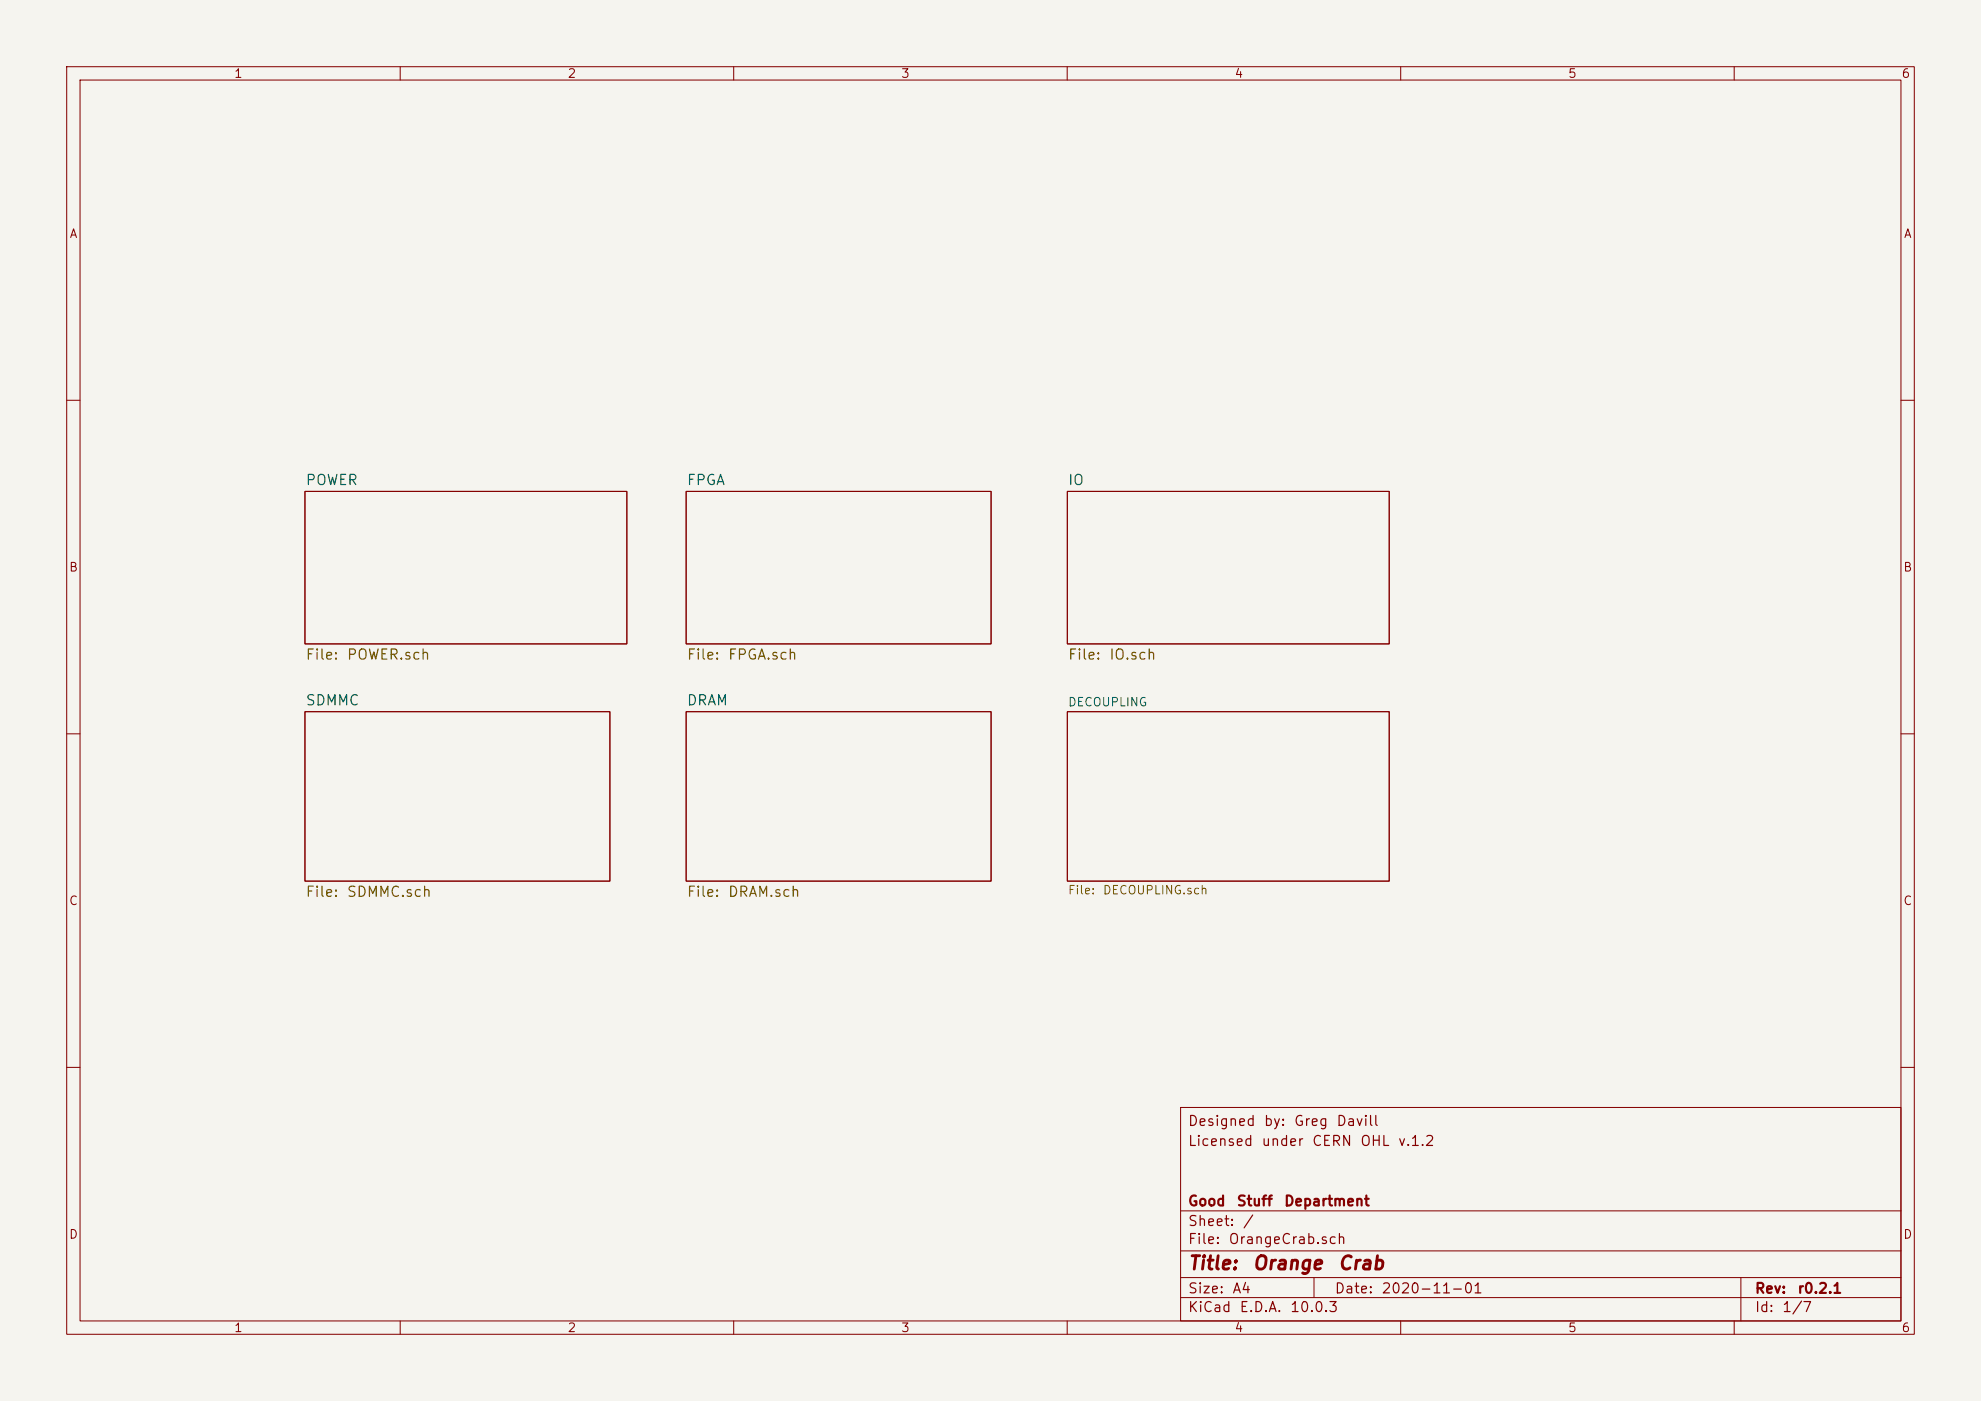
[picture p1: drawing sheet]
<svg xmlns="http://www.w3.org/2000/svg" width="297mm" height="210mm" viewBox="0 0 297 210" stroke-linecap="round" stroke-linejoin="round" font-family="sans-serif">
<defs><g id="words">
<g font-size="2" fill="#840000">
<text x="178" y="190.8">Title:</text>
<text x="187.7" y="190.8">Orange</text>
<text x="200.5" y="190.8">Crab</text>
</g>
<g font-size="1.5" fill="#006464">
<text x="45.7" y="73.1">POWER</text>
<text x="102.9" y="73.1">FPGA</text>
<text x="160" y="73.1">IO</text>
<text x="45.7" y="106.1">SDMMC</text>
<text x="102.9" y="106.1">DRAM</text>
</g>
<g font-size="1.5" fill="#725600">
<text x="45.7" y="99.3">File:</text>
<text x="51.9" y="99.3">POWER.sch</text>
<text x="102.9" y="99.3">File:</text>
<text x="109" y="99.3">FPGA.sch</text>
<text x="160" y="99.3">File:</text>
<text x="166.2" y="99.3">IO.sch</text>
<text x="45.7" y="134.8">File:</text>
<text x="51.9" y="134.8">SDMMC.sch</text>
<text x="102.9" y="134.8">File:</text>
<text x="109" y="134.8">DRAM.sch</text>
</g>
<g font-size="1.5" fill="#840000">
<text x="178" y="172.2">Licensed</text>
<text x="178" y="169.2">Designed</text>
<text x="189" y="172.2">under</text>
<text x="189.4" y="169.2">by:</text>
<text x="193.9" y="169.2">Greg</text>
<text x="196.6" y="172.2">CERN</text>
<text x="200.3" y="169.2">Davill</text>
<text x="203.8" y="172.2">OHL</text>
<text x="209.5" y="172.2">v.1.2</text>
<text x="178" y="184.2">Sheet:</text>
<text x="178" y="181.2">Good</text>
<text x="185.3" y="181.2">Stuff</text>
<text x="186.2" y="184.2">/</text>
<text x="192.4" y="181.2">Department</text>
<text x="178" y="186.9">File:</text>
<text x="184.1" y="186.9">OrangeCrab.sch</text>
<text x="178" y="197.1">KiCad</text>
<text x="178" y="194.3">Size:</text>
<text x="184.7" y="194.3">A4</text>
<text x="185.7" y="197.1">E.D.A.</text>
<text x="193.3" y="197.1">10.0.3</text>
<text x="200" y="194.3">Date:</text>
<text x="207" y="194.3">2020-11-01</text>
<text x="263" y="194.3">Rev:</text>
<text x="263" y="197.1">Id:</text>
<text x="267.1" y="197.1">1/7</text>
<text x="269.4" y="194.3">r0.2.1</text>
</g>
<g font-size="1.3" fill="#840000">
<text x="35" y="12">1</text>
<text x="85" y="12">2</text>
<text x="135" y="12">3</text>
<text x="185" y="12">4</text>
<text x="235" y="12">5</text>
<text x="285" y="12">6</text>
<text x="10.3" y="36">A</text>
<text x="285.3" y="36">A</text>
<text x="10.3" y="86">B</text>
<text x="285.3" y="86">B</text>
<text x="10.3" y="136">C</text>
<text x="285.3" y="136">C</text>
<text x="10.3" y="186">D</text>
<text x="285.3" y="186">D</text>
<text x="35" y="200">1</text>
<text x="85" y="200">2</text>
<text x="135" y="200">3</text>
<text x="185" y="200">4</text>
<text x="235" y="200">5</text>
<text x="285" y="200">6</text>
</g>
<text font-size="1.3" fill="#006464" x="160" y="106.2">DECOUPLING</text>
<g font-size="1.3" fill="#725600">
<text x="160" y="134.4">File:</text>
<text x="165.2" y="134.4">DECOUPLING.sch</text>
</g>
</g></defs>
<path d="M0 0h297v210h-297z" fill="#f5f4ef" stroke="#f5f4ef" stroke-width=".15"/>
<g fill="none" stroke="#840000" stroke-width=".15">
<path d="M10 10h277v190h-277zM12 12h273v186h-273zM60 10v2M110 10v2M160 10v2M210 10v2M260 10v2M10 60h2M45.7 73.7h48.3v22.8h-48.3zM102.9 73.7h45.7v22.8h-45.7zM160 73.7h48.3v22.8h-48.3zM285 60h2"/>
<path d="M10 110h2M45.7 106.7h45.7v25.4h-45.7zM102.9 106.7h45.7v25.4h-45.7zM160 106.7h48.3v25.4h-48.3zM285 110h2M10 160h2M177 166h108v32h-108zM285 160h2M60 198v2M110 198v2M160 198v2M177 194.5h108"/>
<path d="M177 191.5h108M177 187.5h108M177 181.5h108M197 191.5v3M210 198v2M260 198v2M261 191.5v6.5"/>
</g>
<use href="#words"/>
</svg>
